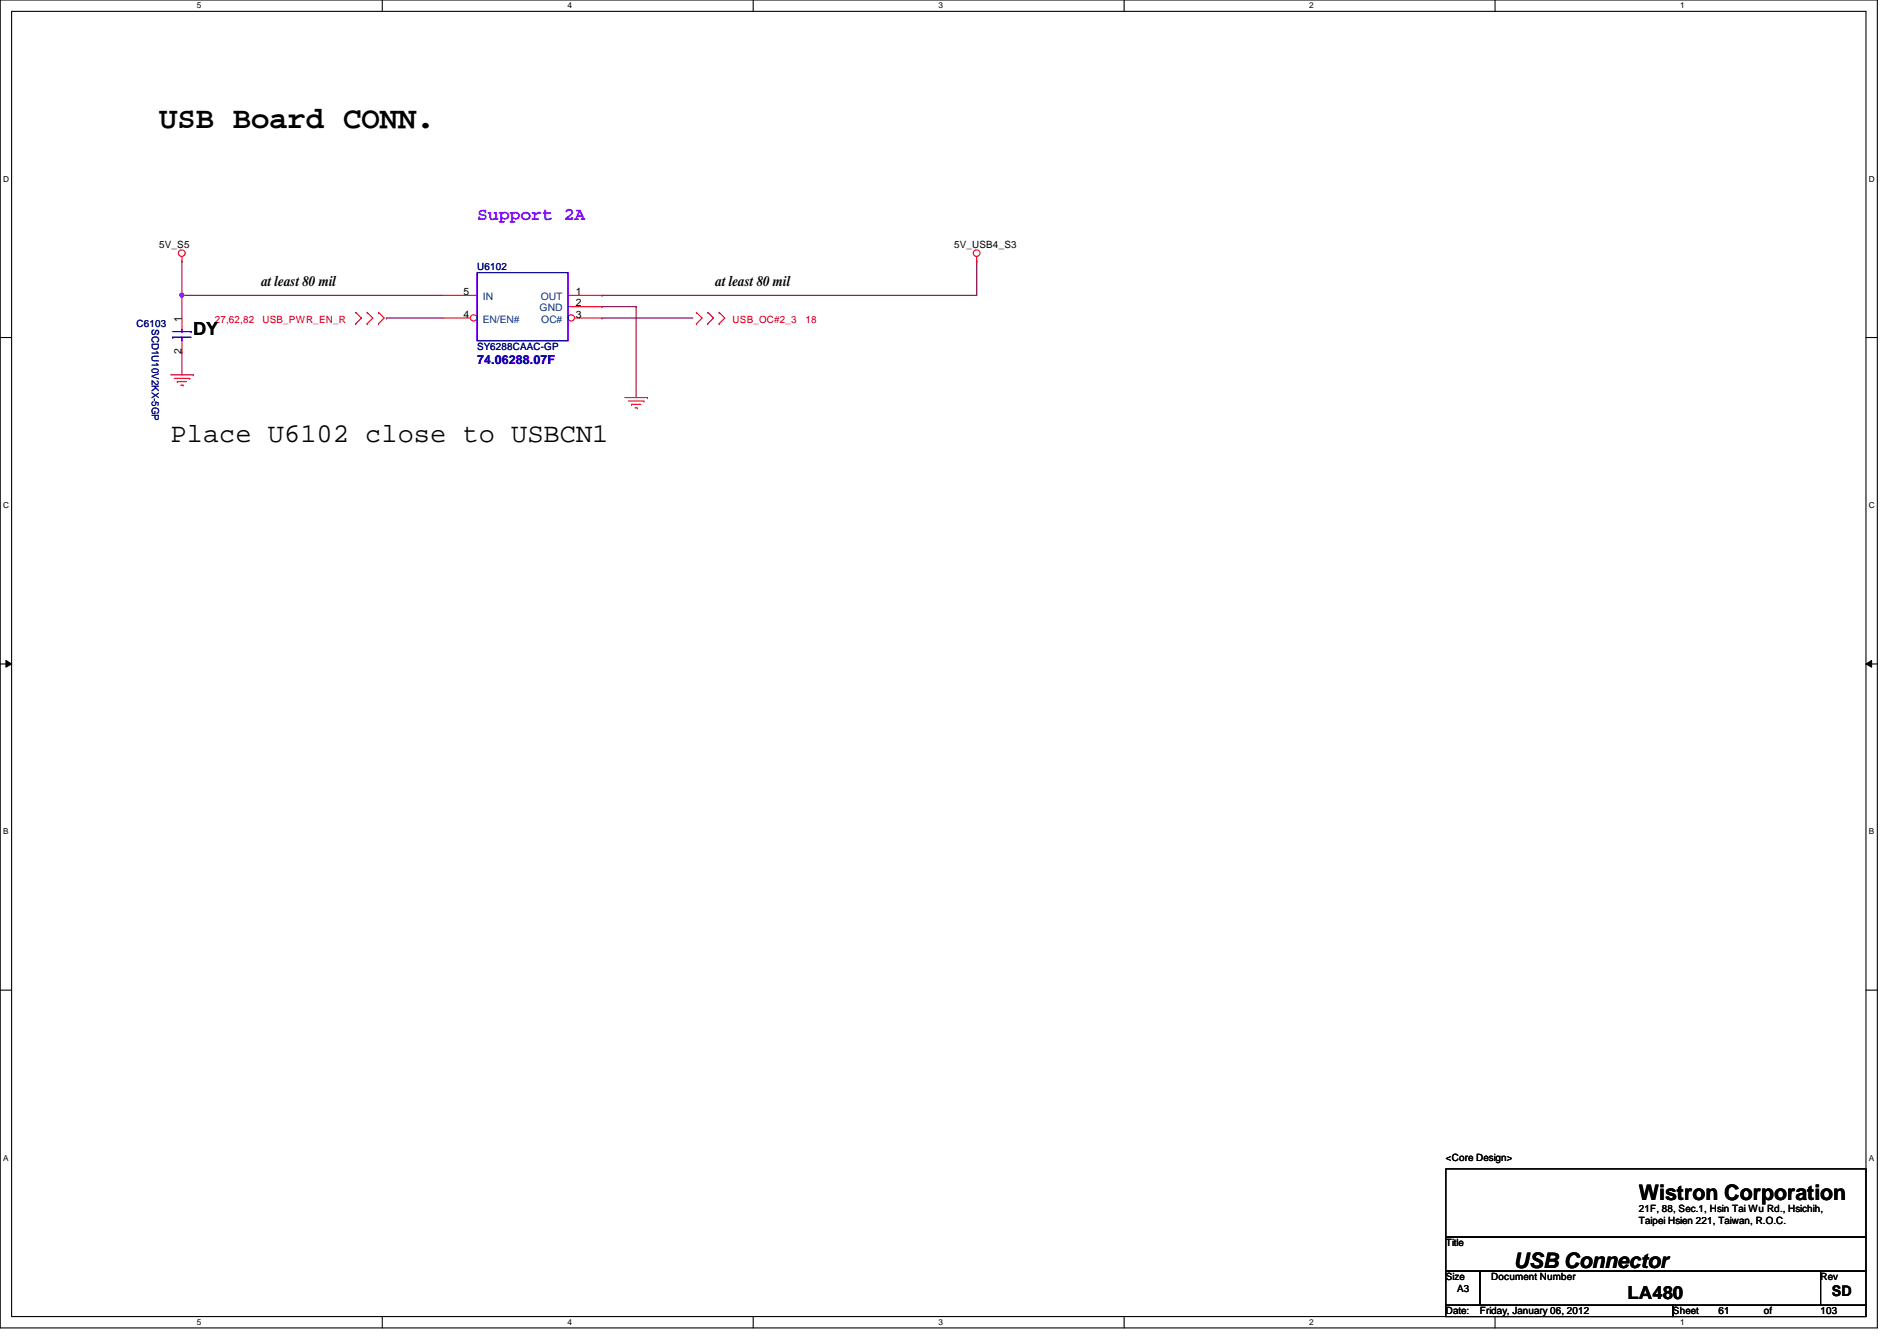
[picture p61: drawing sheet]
<svg xmlns="http://www.w3.org/2000/svg" width="297mm" height="210mm" viewBox="0 0 297 210" stroke-linecap="round" stroke-linejoin="round" font-family="sans-serif">
<defs><g id="words">
<text font-size="4.8" x="24.9" y="20">USB Board CONN.</text>
<text font-size="4.2" x="26.7" y="69.2">Place U6102 close to USBCN1</text>
<g font-size="3.3">
<text x="256.6" y="187.9">Wistron Corporation</text>
<text x="237.1" y="198.5">USB Connector</text>
</g>
<text font-size="2.8" fill="#8000ff" x="74.7" y="34.4">Support 2A</text>
<g font-size="2.8">
<text x="30.3" y="52.4">DY</text>
<text x="254.8" y="203.4">LA480</text>
</g>
<g font-size="2.3">
<text x="40.9" y="44.7">at least 80 mil</text>
<text x="112.1" y="44.7">at least 80 mil</text>
<text x="286.8" y="202.9">SD</text>
</g>
<text font-size="1.9" fill="#00f" x="74.7" y="56.9">74.06288.07F</text>
<g font-size="1.6">
<text x="24.9" y="38.8">5V_S5</text>
<text x="149.4" y="38.8">5V_USB4_S3</text>
<text x="72.6" y="46.2">5</text>
<text x="90.2" y="46.2">1</text>
<text x="90.2" y="48">2</text>
<text x="28.4" y="50.3" transform="rotate(-90 28.4 50.3)">1</text>
<text x="72.6" y="49.7">4</text>
<text x="90.2" y="49.7">3</text>
<text x="28.4" y="55.5" transform="rotate(-90 28.4 55.5)">2</text>
<text x="226.4" y="181.7">&lt;Core Design&gt;</text>
<text x="256.6" y="189.7">21F, 88, Sec.1, Hsin Tai Wu Rd., Hsichih,</text>
<text x="256.6" y="191.6">Taipei Hsien 221, Taiwan, R.O.C.</text>
<text x="226.4" y="195.1">Title</text>
<text x="226.4" y="200.4">Size</text>
<text x="228.2" y="202.2">A3</text>
<text x="233.5" y="200.4">Document Number</text>
<text x="285.1" y="200.4">Rev</text>
<text x="226.4" y="205.7">Date:</text>
<text x="231.7" y="205.7">Friday, January 06, 2012</text>
<text x="262" y="205.7">Sheet</text>
<text x="269.1" y="205.7">61</text>
<text x="276.2" y="205.7">of</text>
<text x="285.1" y="205.7">103</text>
</g>
<g font-size="1.6" fill="#000080">
<text x="74.7" y="42.3">U6102</text>
<text x="21.4" y="51.2">C6103</text>
<text x="23.8" y="51.6" transform="rotate(90 23.8 51.6)">SCD1U10V2KX-5GP</text>
<text x="74.7" y="54.8">SY6288CAAC-GP</text>
</g>
<g font-size="1.6" fill="#004080">
<text x="75.6" y="46.9">IN</text>
<text x="84.7" y="46.9">OUT</text>
<text x="75.6" y="50.5">EN/EN#</text>
<text x="84.5" y="48.7">GND</text>
<text x="84.7" y="50.5">OC#</text>
</g>
<g font-size="1.6" fill="#f00">
<text x="33.7" y="50.5">27,62,82</text>
<text x="41.1" y="50.5">USB_PWR_EN_R</text>
<text x="114.7" y="50.5">USB_OC#2_3</text>
<text x="126.1" y="50.5">18</text>
</g>
<g font-size="1.3">
<text x="30.8" y="1.3">5</text>
<text x="88.9" y="1.3">4</text>
<text x="146.9" y="1.3">3</text>
<text x="205" y="1.3">2</text>
<text x="263.1" y="1.3">1</text>
<text x=".5" y="28.4">D</text>
<text x="292.6" y="28.4">D</text>
<text x=".5" y="79.5">C</text>
<text x="292.6" y="79.5">C</text>
<text x=".5" y="130.6">B</text>
<text x="292.6" y="130.6">B</text>
<text x=".5" y="181.7">A</text>
<text x="292.6" y="181.7">A</text>
<text x="30.8" y="207.4">5</text>
<text x="88.9" y="207.4">4</text>
<text x="146.9" y="207.4">3</text>
<text x="205" y="207.4">2</text>
<text x="263.1" y="207.4">1</text>
</g>
</g></defs>
<path d="M0 0h294v207.9h-294zM1.8 1.8h290.4v204.3h-290.4z" fill="none" stroke="#000" stroke-width=".17"/>
<g fill="#fff">
<path d="M30.8 .2h.7v1.4h-.7z"/>
<path d="M30.8 206.2h.7v1.4h-.7z"/>
</g>
<path d="M59.9 0v1.8M59.9 206.1v1.8" fill="none" stroke="#000" stroke-width=".17"/>
<g fill="#fff">
<path d="M88.9 .2h.6v1.4h-.6z"/>
<path d="M88.9 206.2h.6v1.4h-.6z"/>
</g>
<path d="M117.9 0v1.8M117.9 206.1v1.8" fill="none" stroke="#000" stroke-width=".17"/>
<g fill="#fff">
<path d="M146.9 .2h.7v1.4h-.7z"/>
<path d="M146.9 206.2h.7v1.4h-.7z"/>
</g>
<path d="M176 0v1.8M176 206.1v1.8" fill="none" stroke="#000" stroke-width=".17"/>
<g fill="#fff">
<path d="M205 .2h.7v1.4h-.7z"/>
<path d="M205 206.2h.7v1.4h-.7z"/>
</g>
<path d="M234.1 0v1.8M234.1 206.1v1.8" fill="none" stroke="#000" stroke-width=".17"/>
<g fill="#fff">
<path d="M263.1 .2h.7v1.4h-.7z"/>
<path d="M263.1 206.2h.7v1.4h-.7z"/>
<path d="M.5 27.3h.9v1.4h-.9z"/>
<path d="M292.6 27.3h.9v1.4h-.9z"/>
<path d="M.5 78.4h.9v1.4h-.9z"/>
<path d="M292.6 78.4h.9v1.4h-.9z"/>
</g>
<path d="M0 52.8h1.8M292.2 52.8h1.8" fill="none" stroke="#000" stroke-width=".17"/>
<g fill="#fff">
<path d="M.5 129.5h.8v1.4h-.8z"/>
<path d="M292.6 129.5h.9v1.4h-.9z"/>
</g>
<path d="M0 103.9h1.8M292.2 103.9h1.8" fill="none" stroke="#000" stroke-width=".17"/>
<path d="M.9 103.4l.9 .5-.9 .5zM292.2 103.9l.9-.5v1z" fill="#000"/>
<path d="M.9 103.4l.9 .5-.9 .5zM292.2 103.9l.9-.5v1z" fill="none" stroke="#000" stroke-width=".16"/>
<g fill="#fff">
<path d="M.5 180.5h.8v1.4h-.8z"/>
<path d="M292.6 180.5h.9v1.4h-.9z"/>
</g>
<path d="M0 155h1.8M292.2 155h1.8" fill="none" stroke="#000" stroke-width=".17"/>
<g fill="none" stroke="#800040" stroke-width=".17">
<path d="M28.5 40.9h.1M28.5 46.2h.1M28.5 55.1h.1M28.5 40.9v8.9M28.5 55.1v3.6M28.5 46.2h40.9M60.5 49.8h.1M60.5 49.8h8.9M94.3 49.8h.1M94.3 46.2h.1M94.3 49.8h14.2M99.6 48h.1"/>
<path d="M99.6 48v14.2M152.9 40.9h.1M152.9 40.9v5.3h-58.6"/>
</g>
<circle cx="28.5" cy="46.2" r=".32" fill="#f0f"/>
<circle cx="28.5" cy="46.2" r=".32" fill="none" stroke="#f0f" stroke-width=".17"/>
<path d="M94.3 48h.1M94.3 48h5.3" fill="none" stroke="#800040" stroke-width=".17"/>
<g fill="none" stroke="#f00" stroke-width=".17">
<path d="M26.7 58.7h3.6M27.3 59.2h2.4M27.8 59.7h.1M27.8 59.7h1.4M28.5 40.9h.1M28.5 40.2v.7M29.7 59.2h.1M30.3 58.7h.1M55.7 50.7h.1M55.7 48.9h.1M55.7 48.9l.9 .9-.9 .9M57.5 48.9h.1"/>
<path d="M57.5 50.7h.1M57.5 48.9l.9 .9-.9 .9M59.3 50.7h.1M59.3 48.9h.1M59.3 48.9l.9 .9-.9 .9M88.9 46.2h5.4M88.9 48h5.4M109 50.7h.1M109 48.9h.1M109 48.9l.9 .9-.9 .9M110.8 48.9h.1M110.8 50.7h.1"/>
<path d="M110.8 48.9l.9 .9-.9 .9M112.6 50.7h.1M112.6 48.9h.1M112.6 48.9l.9 .9-.9 .9M152.9 40.9h.1M152.9 40.2v.7M28.3 60.3h.4M28.7 60.3h.1M97.8 62.2h3.6M98.4 62.8h2.4M98.9 63.3h.1M98.9 63.3h1.4"/>
<path d="M99.4 63.8h.4M99.8 63.8h.1M100.8 62.8h.1M101.4 62.2h.1"/>
<circle cx="28.5" cy="39.6" r=".52"/>
<circle cx="152.9" cy="39.6" r=".52"/>
</g>
<path d="M226.4 183h65.8v10.6h-65.8zM226.4 193.6h65.8v5.4h-65.8zM226.4 199h5.3v5.3h-5.3zM231.7 199h53.4v5.3h-53.4zM285.1 199h7.1v5.3h-7.1zM226.4 204.3h35.6v1.8h-35.6zM262 204.3h30.2v1.8h-30.2z" fill="none" stroke="#000" stroke-width=".17"/>
<circle cx="89.5" cy="49.8" r=".5" fill="#fff"/>
<g fill="none" stroke="#f00" stroke-width=".17">
<path d="M90 49.8h4.3"/>
<circle cx="89.5" cy="49.8" r=".5"/>
</g>
<circle cx="74.2" cy="49.8" r=".5" fill="#fff"/>
<g fill="none" stroke="#f00" stroke-width=".17">
<path d="M28.5 49.8v1.8M28.5 53.3v1.8M69.4 49.8h4.3M69.4 46.2h5.3"/>
<circle cx="74.2" cy="49.8" r=".5"/>
</g>
<path d="M27 52.8h.1M27 51.9h2.9M27 52.8h2.9M28.5 51.9h.1M28.5 52.8h.1M28.5 51.6v.3M28.5 52.8v.5M29.9 51.9h.1M74.7 42.7h14.2v10.6h-14.2z" fill="none" stroke="#00f" stroke-width=".17"/>
<circle cx="28.5" cy="46.2" r=".32" fill="#f0f"/>
<circle cx="28.5" cy="46.2" r=".32" fill="none" stroke="#f0f" stroke-width=".17"/>
<use href="#words"/>
</svg>
